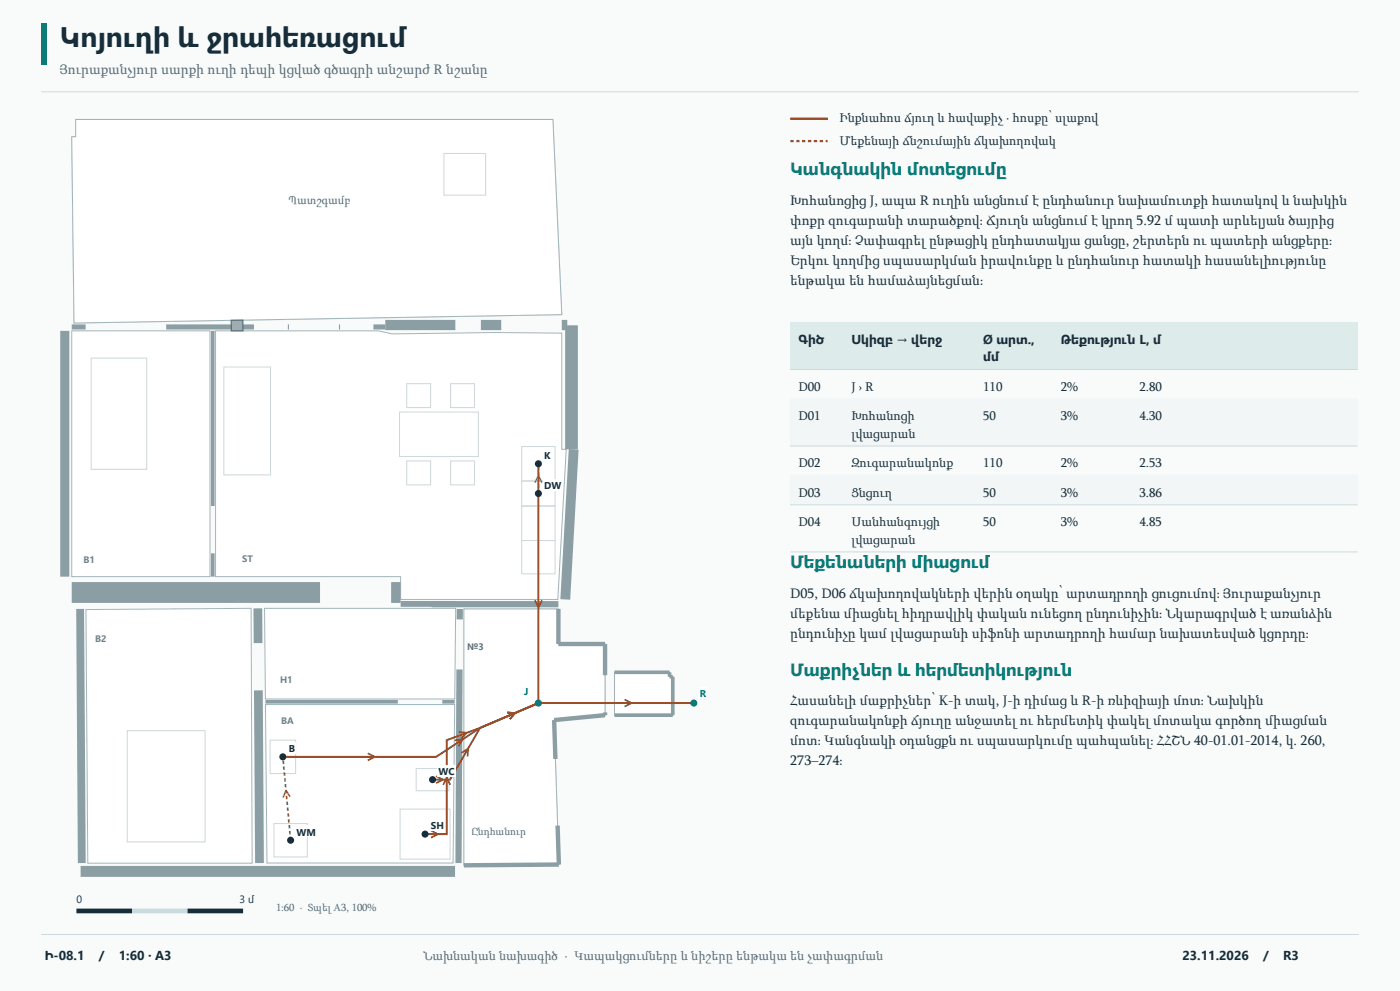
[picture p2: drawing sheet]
<svg xmlns="http://www.w3.org/2000/svg" width="420mm" height="297mm" viewBox="0 0 420 297" stroke-linecap="round" stroke-linejoin="round" font-family="sans-serif">
<defs><g id="words">
<text font-size="8.5" fill="#172d39" x="18" y="14.1">Կոյուղի և ջրահեռացում</text>
<g font-size="5.3" fill="#007c77">
<text x="237.1" y="52.5">Կանգնակին մոտեցումը</text>
<text x="237.1" y="170.4">Մեքենաների միացում</text>
<text x="237.1" y="202.5">Մաքրիչներ և հերմետիկություն</text>
</g>
<text font-size="4.2" fill="#536776" x="18" y="22.2">Յուրաքանչյուր սարքի ուղի դեպի կցված գծագրի անշարժ R նշանը</text>
<g font-size="4.2" fill="#172d39">
<text x="237.1" y="61.3">Խոհանոցից J, ապա R ուղին անցնում է ընդհանուր նախամուտքի հատակով և նախկին</text>
<text x="237.1" y="67.3">փոքր զուգարանի տարածքով։ Ճյուղն անցնում է կրող 5.92 մ պատի արևելյան ծայրից</text>
<text x="237.1" y="73.3">այն կողմ։ Չափագրել ընթացիկ ընդհատակյա ցանցը, շերտերն ու պատերի անցքերը։</text>
<text x="237.1" y="79.3">Երկու կողմից սպասարկման իրավունքը և ընդհանուր հատակի հասանելիությունը</text>
<text x="237.1" y="85.3">ենթակա են համաձայնեցման։</text>
<text x="237.1" y="179.2">D05, D06 ճկախողովակների վերին օղակը՝ արտադրողի ցուցումով։ Յուրաքանչյուր</text>
<text x="237.1" y="185.2">մեքենա միացնել հիդրավլիկ փական ունեցող ընդունիչին։ Նկարագրված է առանձին</text>
<text x="237.1" y="191.2">ընդունիչը կամ լվացարանի սիֆոնի արտադրողի համար նախատեսված կցորդը։</text>
<text x="237.1" y="211.3">Հասանելի մաքրիչներ՝ K-ի տակ, J-ի դիմաց և R-ի ռևիզիայի մոտ։ Նախկին</text>
<text x="237.1" y="217.3">զուգարանակոնքի ճյուղը անջատել ու հերմետիկ փակել մոտակա գործող միացման</text>
<text x="237.1" y="223.3">մոտ։ Կանգնակի օդանցքն ու սպասարկումը պահպանել։ ՀՀՇՆ 40-01.01-2014, կ. 260,</text>
<text x="237.1" y="229.3">273–274։</text>
</g>
<g font-size="3.9" fill="#172d39">
<text x="251.9" y="36.7">Ինքնահոս ճյուղ և հավաքիչ · հոսքը՝ սլաքով</text>
<text x="251.9" y="43.4">Մեքենայի ճնշումային ճկախողովակ</text>
<text x="239.5" y="103">Գիծ</text>
<text x="255.4" y="103">Սկիզբ → վերջ</text>
<text x="294.9" y="103">Ø արտ.,</text>
<text x="318.2" y="103">Թեքություն L, մ</text>
<text x="294.9" y="108.3">մմ</text>
<text x="239.5" y="117.1">D00</text>
<text x="255.4" y="117.1">J › R</text>
<text x="294.9" y="117.1">110</text>
<text x="318.2" y="117.1">2%</text>
<text x="341.8" y="117.1">2.80</text>
<text x="239.5" y="125.9">D01</text>
<text x="255.4" y="125.9">Խոհանոցի</text>
<text x="294.9" y="125.9">50</text>
<text x="318.2" y="125.9">3%</text>
<text x="341.8" y="125.9">4.30</text>
<text x="255.4" y="131.2">լվացարան</text>
<text x="239.5" y="140">D02</text>
<text x="255.4" y="140">Զուգարանակոնք</text>
<text x="294.9" y="140">110</text>
<text x="318.2" y="140">2%</text>
<text x="341.8" y="140">2.53</text>
<text x="239.5" y="148.8">D03</text>
<text x="255.4" y="148.8">Ցնցուղ</text>
<text x="294.9" y="148.8">50</text>
<text x="318.2" y="148.8">3%</text>
<text x="341.8" y="148.8">3.86</text>
<text x="239.5" y="157.7">D04</text>
<text x="255.4" y="157.7">Սանհանգույցի</text>
<text x="294.9" y="157.7">50</text>
<text x="318.2" y="157.7">3%</text>
<text x="341.8" y="157.7">4.85</text>
<text x="255.4" y="162.9">լվացարան</text>
<text x="13.4" y="287.8">Ի-08.1</text>
<text x="29.6" y="287.8">/</text>
<text x="35.6" y="287.8">1:60 · A3</text>
<text x="354.7" y="287.8">23.11.2026</text>
<text x="379" y="287.8">/</text>
<text x="384.9" y="287.8">R3</text>
</g>
<text font-size="3.9" fill="#536776" x="127" y="287.8">Նախնական նախագիծ · Կապակցումները և նիշերը ենթակա են չափագրման</text>
<text font-size="3.5" fill="#536776" x="86.5" y="61.2">Պատշգամբ</text>
<g font-size="3.2" fill="#536776">
<text x="141.5" y="250.3">Ընդհանուր</text>
<text x="82.8" y="273">1:60 · Տպել A3, 100%</text>
</g>
<g font-size="3.2" fill="#172d39">
<text x="22.9" y="270.5">0</text>
<text x="71.9" y="270.5">3 մ</text>
</g>
<g font-size="3" fill="#172d39">
<text x="163.3" y="137.6">K</text>
<text x="163.3" y="146.5">DW</text>
<text x="86.6" y="225.4">B</text>
<text x="131.5" y="232.2">WC</text>
<text x="88.9" y="250.4">WM</text>
<text x="129.3" y="248.6">SH</text>
</g>
<g font-size="3" fill="#007c77">
<text x="157.3" y="208.2">J</text>
<text x="209.9" y="208.9">R</text>
</g>
<g font-size="2.8" fill="#738785">
<text x="25" y="168.7">B1</text>
<text x="72.7" y="168.3">ST</text>
<text x="28.5" y="192.5">B2</text>
<text x="84" y="204.8">H1</text>
<text x="84.4" y="217">BA</text>
</g>
<text font-size="2.8" fill="#627a78" x="140.2" y="194.7">№3</text>
</g></defs>
<path d="M0 0h420v297h-420z" fill-rule="evenodd" fill="#f9fbfb"/>
<path d="M12.3 7.1h1.8v12.3h-1.8z" fill-rule="evenodd" fill="#007c77"/>
<path d="M12.3 27.5h395.4M12.3 280.1h395.4" fill="none" stroke="#cbdade" stroke-width=".3"/>
<g fill="#f1f4f4" stroke="#cbdade" stroke-width=".35">
<path d="M139.2 182.5h28.3v10.5h14v21.3l-15.3 1.5 1.5 43.3-28.5 .2z" fill-rule="evenodd"/>
<path d="M184.4 201.5h16.5v1.3h.9v11.5h-17.4z" fill-rule="evenodd"/>
<path d="M22.7 35.8h143.2l2.6 58.5-146.3 2.5-.7-55.8h1.2z" fill-rule="evenodd"/>
</g>
<g fill="#fff" stroke="#a3b5ba" stroke-width=".3">
<path d="M21.5 99.2h41.5v73.6h-41.5z" fill-rule="evenodd"/>
<path d="M64.7 99.2h48.8l4.1 .9 30.9-.4 20 .1v34.9h1.4l-2.6 45h-47.1v-6.9h-55.5z" fill-rule="evenodd"/>
<path d="M25.8 182.7l49.5-.4 .3 76.4h-49.3z" fill-rule="evenodd"/>
<path d="M79.4 182.3h57.3l-.3 27.2h-56.8z" fill-rule="evenodd"/>
<path d="M79.6 211.2h56.8l-.5 47.4h-55.8z" fill-rule="evenodd"/>
<path d="M22.7 35.8h143.2l2.6 58.5-146.3 2.5-.7-55.8h1.2z" fill-rule="evenodd"/>
<path d="M139.2 182.5h28.3v10.5h14v21.3l-15.3 1.5 1.5 43.3-28.5 .2z" fill-rule="evenodd"/>
<path d="M184.4 201.5h16.5v1.3h.9v11.5h-17.4z" fill-rule="evenodd"/>
</g>
<path d="M21.5 177.6h74.5M117.3 177.6h2.9" fill="none" stroke="#8b9ea4" stroke-width="6.2" stroke-linecap="butt"/>
<path d="M19.4 99.2v73.6" fill="none" stroke="#8b9ea4" stroke-width="2.7" stroke-linecap="butt"/>
<path d="M21.5 98h4.2M49.9 98h26.3M86.4 98h.3M101.7 98h.3M112 98h3.6" fill="none" stroke="#8b9ea4" stroke-width="1.5" stroke-linecap="butt"/>
<path d="M115.6 97.4h21M144.3 97.4h6.1M168.5 97.4h1.7" fill="none" stroke="#8b9ea4" stroke-width="3.1" stroke-linecap="butt"/>
<path d="M172.1 134.7l-2.5 45" fill="none" stroke="#8b9ea4" stroke-width="3" stroke-linecap="butt"/>
<path d="M171.5 97.5v37.2" fill="none" stroke="#8b9ea4" stroke-width="3.8" stroke-linecap="butt"/>
<path d="M129.5 181.1h38M137.9 182.5v3.1M137.8 200.6l-.2 58.1" fill="none" stroke="#8b9ea4" stroke-width="1.9" stroke-linecap="butt"/>
<path d="M24.2 261.2h112.3" fill="none" stroke="#8b9ea4" stroke-width="3.3" stroke-linecap="butt"/>
<path d="M24 182.5l.5 76.2" fill="none" stroke="#8b9ea4" stroke-width="2.4" stroke-linecap="butt"/>
<path d="M77.4 182.3v10.4M77.5 206.9l.4 51.8" fill="none" stroke="#8b9ea4" stroke-width="2.6" stroke-linecap="butt"/>
<path d="M120.2 181h16.5" fill="none" stroke="#8b9ea4" stroke-width="1.7" stroke-linecap="butt"/>
<path d="M167.5 182.5v10.5h14v9.4M181.5 213.5v.8l-15.3 1.5 .4 11.7M167.3 247.4l.4 11.7-28.5 .2" fill="none" stroke="#8b9ea4" stroke-width="1.3" stroke-linecap="butt"/>
<path d="M63.8 99.2v52.5M63.8 165.8v7M79.6 210.3h39.8M132.7 210.3h3.7M184.4 201.5h16.5v1.3h.9v11.5h-17.4" fill="none" stroke="#8b9ea4" stroke-width="1.1" stroke-linecap="butt"/>
<g fill="none" stroke="#cdd8d8" stroke-width=".3">
<path d="M133.2 46h12.5v12.5h-12.5zM27.4 107.3h16.6v33.4h-16.6zM67.2 110h14v32.3h-14zM122 115h7.2v7.2h-7.2zM135.2 115h7.2v7.2h-7.2zM119.9 123.5h23.6v13.3h-23.6zM122 138.2h7.2v7.1h-7.2zM135.2 138.2h7.2v7.1h-7.2zM156.5 133.8h10v10.4h-10zM156.5 151.7h10v10.3h-10zM156.5 144.2h10v7.5h-10zM156.5 162h10v10h-10z"/>
<path d="M38.2 219h23.3v33.3h-23.3zM81 221.8h7.7v10h-7.7zM124.9 230.3h9.8v6.7h-9.8zM82.2 246.8h10v10h-10zM120 242.5h15v15h-15z"/>
</g>
<path d="M69.4 96l3.4-.1 .1 3.3h-3.5z" fill-rule="evenodd" fill="#9bafb0" stroke="#546f77" stroke-width=".35"/>
<path d="M22.9 273h16.7M56.3 273h16.6" fill="none" stroke="#172d39" stroke-width="1.4" stroke-linecap="butt"/>
<path d="M39.6 273h16.7" fill="none" stroke="#cbdade" stroke-width="1.4" stroke-linecap="butt"/>
<path d="M161.5 139v71.7M161.5 210.7l-17.5 7.5-9 15.5h-5.2M161.5 210.7l-17.5 7.5-10 3.6v28.2h-6.5M161.5 210.7l-17.5 7.5-13.1 8.6h-46M161.5 210.7h46.6" fill="none" stroke="#9a4c24" stroke-width=".56"/>
<path d="M160.5 179.9l1 2.1 1.1-2.1M137.7 219.4l2.3 .2-1.6 1.7M152.2 213.5l2.3 .2-1.5 1.8M187.4 209.7l2.1 1-2.1 1.1M110.3 225.8l2.2 1-2.2 1.1M130.8 232.6l2.1 1.1-2.1 1M133 235.2l1-2.1 1.1 2.1M136.4 221.9l2.4-.3-1.2 2.1M138.4 225.7l2-1.3-.1 2.3M129.3 248.9l2.1 1.1-2.1 1" fill="none" stroke="#9a4c24" stroke-width=".49"/>
<path d="M161.5 147.9v-8.9M87.2 251.8l-2.3-25" fill="none" stroke="#c68b48" stroke-width=".56" stroke-dasharray="1.1 .7" stroke-linecap="butt"/>
<path d="M160.5 144.7l1-2.1 1.1 2.1M87 238.8l-1.2-2-.9 2.2" fill="none" stroke="#c68b48" stroke-width=".49"/>
<g fill="#9a4c24">
<circle cx="208.1" cy="210.7" r=".92"/>
<circle cx="161.5" cy="210.7" r=".92"/>
</g>
<circle cx="129.8" cy="233.7" r="1.06" fill="#172d39"/>
<path d="M131.2 229.2h5.5v3.6h-5.5z" fill-rule="evenodd" fill="#fff"/>
<circle cx="127.5" cy="250" r="1.06" fill="#172d39"/>
<path d="M128.9 245.6h4.7v3.5h-4.7z" fill-rule="evenodd" fill="#fff"/>
<circle cx="84.9" cy="226.8" r="1.06" fill="#172d39"/>
<path d="M86.3 222.4h2.6v3.5h-2.6z" fill-rule="evenodd" fill="#fff"/>
<circle cx="161.5" cy="139" r="1.06" fill="#172d39"/>
<path d="M162.9 134.6h2.7v3.5h-2.7z" fill-rule="evenodd" fill="#fff"/>
<circle cx="161.5" cy="147.9" r="1.06" fill="#172d39"/>
<path d="M162.9 143.5h5.9v3.5h-5.9z" fill-rule="evenodd" fill="#fff"/>
<circle cx="87.2" cy="251.8" r="1.06" fill="#172d39"/>
<path d="M88.6 247.4h6.5v3.5h-6.5z" fill-rule="evenodd" fill="#fff"/>
<circle cx="161.5" cy="210.7" r="1.06" fill="#007c77"/>
<path d="M156.9 205.2h2.1v3.6h-2.1z" fill-rule="evenodd" fill="#fff"/>
<circle cx="208.1" cy="210.7" r="1.06" fill="#007c77"/>
<path d="M209.6 205.9h2.6v3.6h-2.6z" fill-rule="evenodd" fill="#fff"/>
<path d="M237.1 35.6h11.3" fill="none" stroke="#9a4c24" stroke-width=".71" stroke-linecap="butt"/>
<path d="M237.1 42.3h11.3" fill="none" stroke="#c68b48" stroke-width=".71" stroke-dasharray="1.1 .7" stroke-linecap="butt"/>
<path d="M237.1 96.6h170.2v14.1h-170.2z" fill-rule="evenodd" fill="#ddebea"/>
<path d="M237.1 110.7h170.2M237.1 119.6h170.2" fill="none" stroke="#cbdade" stroke-width=".3"/>
<path d="M237.1 119.6h170.2v14.1h-170.2z" fill-rule="evenodd" fill="#f2f6f7"/>
<path d="M237.1 133.7h170.2M237.1 142.5h170.2" fill="none" stroke="#cbdade" stroke-width=".3"/>
<path d="M237.1 142.5h170.2v8.8h-170.2z" fill-rule="evenodd" fill="#f2f6f7"/>
<path d="M237.1 151.3h170.2M237.1 165.4h170.2" fill="none" stroke="#cbdade" stroke-width=".3"/>
<use href="#words"/>
</svg>
